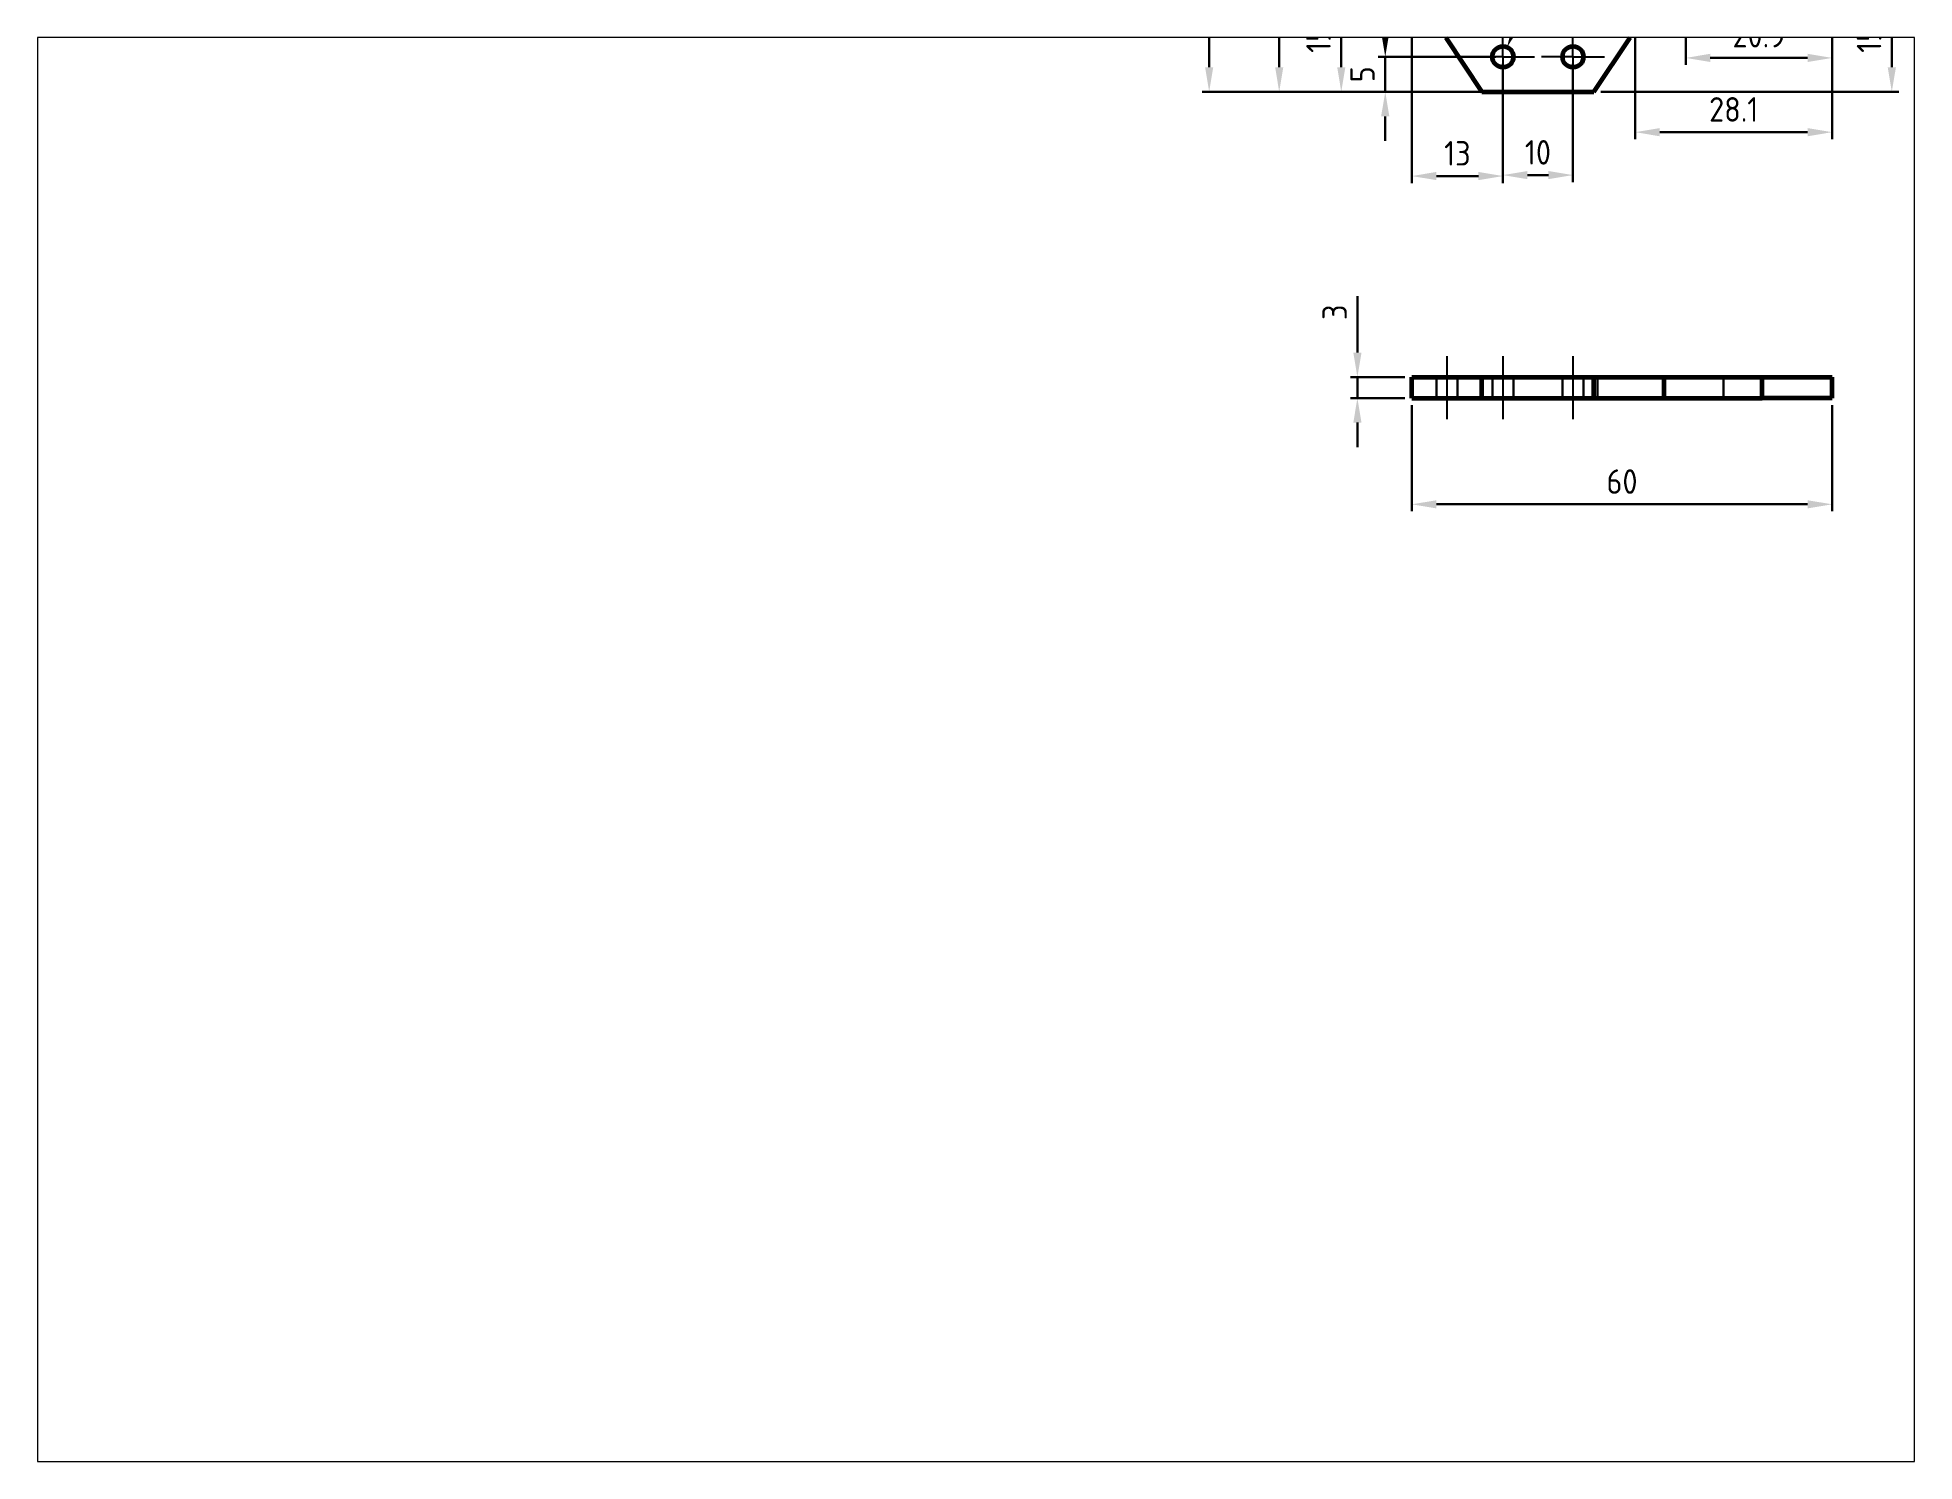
# Paper-space layout 'Layout2' of a CAD drawing. Header units: millimetres. Extents: x 26 to 231, y 20 to 176.
# The model-space entities are those that its viewports show. They can reach past a viewport. Long polylines and large blocks are cut down to what shows.
import ezdxf

# ---------------------------------------------------------------- set-up
doc = ezdxf.new("R2010")
doc.units = ezdxf.units.MM
for name, pattern in [('AM_ISO08W050', [18, 12, -1.5, 3, -1.5]), ('AM_ISO08W050x2', [9, 6, -0.75, 1.5, -0.75]), ('HIDDEN2', [4.7625, 3.175, -1.5875])]:
    doc.linetypes.add(name, pattern=pattern)
doc.layers.get('0').update_dxf_attribs({"lineweight": 60})
for name, color, linetype, lineweight in [('AM_7', 4, 'AM_ISO08W050', 25), ('Annotations', 50, 'Continuous', 30), ('Hidden Line', 7, 'HIDDEN2', 30)]:
    doc.layers.add(name, color=color, linetype=linetype, lineweight=lineweight)
doc.styles.get("Standard").update_dxf_attribs({"font": 'ISOCP.SHX'})
doc.dimstyles.new('AM_ISO', dxfattribs={"dimtxt": 3.5, "dimasz": 3.5, "dimexe": 1, "dimexo": 1, "dimgap": 1.5, "dimtad": 1, "dimdsep": 46, "dimtxsty": 'Standard', "dimcen": 0, "dimclrd": 256, "dimclre": 256, "dimclrt": 2, "dimadec": 0, "dimazin": 2, "dimtp": 0.1, "dimtm": 0.1, "dimtfac": 0.71, "dimtdec": 3, "dimtmove": 0, "dimatfit": 3, "dimfxl": 1, "dimlwd": -1, "dimlwe": -1, "dimarcsym": 1})
doc.dimstyles.new('AM_ISO$3', dxfattribs={"dimtxt": 3.5, "dimasz": 3.5, "dimexe": 1, "dimexo": 1, "dimgap": 1.5, "dimtad": 1, "dimtoh": 1, "dimdsep": 46, "dimtxsty": 'Standard', "dimcen": 0, "dimclrd": 256, "dimclre": 256, "dimclrt": 2, "dimadec": 0, "dimazin": 2, "dimtp": 0.1, "dimtm": 0.1, "dimtfac": 0.71, "dimtdec": 3, "dimtofl": 0, "dimtmove": 0, "dimatfit": 0, "dimfxl": 1, "dimlwd": -1, "dimlwe": -1, "dimarcsym": 1})

# ---------------------------------------------------------------- blocks, each defined once
blk = doc.blocks.new('*D7')
at = {"layer": 'Annotations', "linetype": 'ByBlock', "transparency": 16777216}
for p, q in [((146.23, 238.91), (107.29, 238.91)), ((108.29, 197.41), (108.29, 235.41)), ((146.23, 193.91), (107.29, 193.91))]:
    blk.add_line(p, q, dxfattribs=at)
at = {"layer": 'Annotations', "transparency": 16777216}
for points in [[(107.71, 235.41), (108.87, 235.41), (108.29, 238.91)], [(107.71, 197.41), (108.87, 197.41), (108.29, 193.91)]]:
    blk.add_solid(points, dxfattribs=at)
at = {"layer": 'Defpoints', "color": 0, "transparency": 16777216}
for p in [(108.29, 238.91), (147.23, 238.91), (147.23, 193.91)]:
    blk.add_point(p, dxfattribs=at)
at = {"layer": 'Annotations', "color": 2, "transparency": 16777216, "insert": (105.04, 216.41), "char_height": 3.5, "attachment_point": 5, "rotation": 90}
blk.add_mtext('45', dxfattribs=at)
blk = doc.blocks.new('*D8')
at = {"layer": 'Annotations', "linetype": 'ByBlock', "transparency": 16777216}
for p, q in [((136.23, 208.91), (126.15, 208.91)), ((127.15, 205.41), (127.15, 197.41)), ((146.23, 193.91), (126.15, 193.91))]:
    blk.add_line(p, q, dxfattribs=at)
at = {"layer": 'Annotations', "transparency": 16777216}
for points in [[(126.57, 205.41), (127.73, 205.41), (127.15, 208.91)], [(126.57, 197.41), (127.73, 197.41), (127.15, 193.91)]]:
    blk.add_solid(points, dxfattribs=at)
at = {"layer": 'Defpoints', "color": 0, "transparency": 16777216}
for p in [(137.23, 208.91), (127.15, 193.91), (147.23, 193.91)]:
    blk.add_point(p, dxfattribs=at)
at = {"layer": 'Annotations', "color": 2, "transparency": 16777216, "insert": (123.9, 201.41), "char_height": 3.5, "attachment_point": 5, "rotation": 90}
blk.add_mtext('15', dxfattribs=at)
blk = doc.blocks.new('*D9')
at = {"layer": 'Annotations', "linetype": 'ByBlock', "transparency": 16777216}
for p, q in [((174.23, 208.91), (206.75, 208.91)), ((205.75, 197.41), (205.75, 205.41)), ((164.23, 193.91), (206.75, 193.91))]:
    blk.add_line(p, q, dxfattribs=at)
at = {"layer": 'Annotations', "transparency": 16777216}
for points in [[(205.17, 205.41), (206.34, 205.41), (205.75, 208.91)], [(205.17, 197.41), (206.34, 197.41), (205.75, 193.91)]]:
    blk.add_solid(points, dxfattribs=at)
at = {"layer": 'Defpoints', "color": 0, "transparency": 16777216}
for p in [(173.23, 208.91), (205.75, 208.91), (163.23, 193.91)]:
    blk.add_point(p, dxfattribs=at)
at = {"layer": 'Annotations', "color": 2, "transparency": 16777216, "insert": (202.5, 201.41), "char_height": 3.5, "attachment_point": 5, "rotation": 90}
blk.add_mtext('15', dxfattribs=at)
blk = doc.blocks.new('*D12')
at = {"layer": 'Annotations', "linetype": 'ByBlock', "transparency": 16777216}
for p, q in [((150.23, 197.91), (150.23, 181.02)), ((160.23, 197.91), (160.23, 181.02)), ((153.73, 182.02), (156.73, 182.02))]:
    blk.add_line(p, q, dxfattribs=at)
at = {"layer": 'Annotations', "transparency": 16777216}
for points in [[(153.73, 182.6), (153.73, 181.44), (150.23, 182.02)], [(156.73, 182.6), (156.73, 181.44), (160.23, 182.02)]]:
    blk.add_solid(points, dxfattribs=at)
at = {"layer": 'Defpoints', "color": 0, "transparency": 16777216}
for p in [(150.23, 198.91), (160.23, 198.91), (160.23, 182.02)]:
    blk.add_point(p, dxfattribs=at)
at = {"layer": 'Annotations', "color": 2, "transparency": 16777216, "insert": (155.23, 185.27), "char_height": 3.5, "attachment_point": 5}
blk.add_mtext('10', dxfattribs=at)
blk = doc.blocks.new('*D13')
at = {"layer": 'Annotations', "linetype": 'ByBlock', "transparency": 16777216}
for p, q in [((133.43, 202.41), (133.43, 205.91)), ((149.23, 198.91), (132.43, 198.91)), ((133.43, 193.91), (133.43, 198.91)), ((147.77, 193.91), (132.43, 193.91)), ((133.43, 190.41), (133.43, 186.91))]:
    blk.add_line(p, q, dxfattribs=at)
at = {"layer": 'Annotations', "transparency": 16777216}
for points in [[(132.84, 202.41), (134.01, 202.41), (133.43, 198.91)], [(132.84, 190.41), (134.01, 190.41), (133.43, 193.91)]]:
    blk.add_solid(points, dxfattribs=at)
at = {"layer": 'Defpoints', "color": 0, "transparency": 16777216}
for p in [(133.43, 198.91), (150.23, 198.91), (148.77, 193.91)]:
    blk.add_point(p, dxfattribs=at)
at = {"layer": 'Annotations', "color": 2, "transparency": 16777216, "insert": (130.18, 196.41), "char_height": 3.5, "attachment_point": 5, "rotation": 90}
blk.add_mtext('5', dxfattribs=at)
blk = doc.blocks.new('*D15')
at = {"layer": 'Annotations', "linetype": 'ByBlock', "transparency": 16777216}
for p, q in [((152.21, 203.5), (153.71, 206.99)), ((153.71, 206.99), (164.8, 206.99))]:
    blk.add_line(p, q, dxfattribs=at)
at = {"layer": 'Annotations', "transparency": 16777216}
blk.add_solid([(151.67, 203.73), (152.74, 203.27), (150.82, 200.29)], dxfattribs=at)
at = {"layer": 'Defpoints', "color": 0, "transparency": 16777216}
for p in [(150.82, 200.29), (149.64, 197.53)]:
    blk.add_point(p, dxfattribs=at)
at = {"layer": 'Annotations', "color": 2, "transparency": 16777216, "insert": (160.01, 210.24), "char_height": 3.5, "attachment_point": 5}
blk.add_mtext('3x∅3', dxfattribs=at)
blk = doc.blocks.new('*D16')
at = {"layer": 'Annotations', "linetype": 'ByBlock', "transparency": 16777216}
for p, q in [((176.33, 217.91), (176.33, 197.75)), ((197.23, 217.91), (197.23, 197.75)), ((193.73, 198.75), (179.83, 198.75))]:
    blk.add_line(p, q, dxfattribs=at)
at = {"layer": 'Annotations', "transparency": 16777216}
for points in [[(179.83, 199.34), (179.83, 198.17), (176.33, 198.75)], [(193.73, 199.34), (193.73, 198.17), (197.23, 198.75)]]:
    blk.add_solid(points, dxfattribs=at)
at = {"layer": 'Defpoints', "color": 0, "transparency": 16777216}
for p in [(176.33, 218.91), (197.23, 218.91), (176.33, 198.75)]:
    blk.add_point(p, dxfattribs=at)
at = {"layer": 'Annotations', "color": 2, "transparency": 16777216, "insert": (186.78, 202), "char_height": 3.5, "attachment_point": 5}
blk.add_mtext('20.9', dxfattribs=at)
blk = doc.blocks.new('*D17')
at = {"layer": 'Annotations', "linetype": 'ByBlock', "transparency": 16777216}
for p, q in [((169.13, 217.91), (169.13, 187.15)), ((197.23, 217.91), (197.23, 187.15)), ((193.73, 188.15), (172.63, 188.15))]:
    blk.add_line(p, q, dxfattribs=at)
at = {"layer": 'Annotations', "transparency": 16777216}
for points in [[(172.63, 188.73), (172.63, 187.56), (169.13, 188.15)], [(193.73, 188.73), (193.73, 187.56), (197.23, 188.15)]]:
    blk.add_solid(points, dxfattribs=at)
at = {"layer": 'Defpoints', "color": 0, "transparency": 16777216}
for p in [(169.13, 218.91), (197.23, 218.91), (169.13, 188.15)]:
    blk.add_point(p, dxfattribs=at)
at = {"layer": 'Annotations', "color": 2, "transparency": 16777216, "insert": (183.18, 191.4), "char_height": 3.5, "attachment_point": 5}
blk.add_mtext('28.1', dxfattribs=at)
blk = doc.blocks.new('*D18')
at = {"layer": 'Annotations', "linetype": 'ByBlock', "transparency": 16777216}
for p, q in [((129.45, 156.67), (129.45, 164.72)), ((136.23, 153.17), (128.45, 153.17)), ((129.45, 150.17), (129.45, 153.17)), ((136.23, 150.17), (128.45, 150.17)), ((129.45, 146.67), (129.45, 143.17))]:
    blk.add_line(p, q, dxfattribs=at)
at = {"layer": 'Annotations', "transparency": 16777216}
for points in [[(128.87, 156.67), (130.04, 156.67), (129.45, 153.17)], [(128.87, 146.67), (130.04, 146.67), (129.45, 150.17)]]:
    blk.add_solid(points, dxfattribs=at)
at = {"layer": 'Defpoints', "color": 0, "transparency": 16777216}
for p in [(129.45, 153.17), (137.23, 153.17), (137.23, 150.17)]:
    blk.add_point(p, dxfattribs=at)
at = {"layer": 'Annotations', "color": 2, "transparency": 16777216, "insert": (126.2, 162.44), "char_height": 3.5, "attachment_point": 5, "rotation": 90}
blk.add_mtext('3', dxfattribs=at)
blk = doc.blocks.new('*D19')
at = {"layer": 'Annotations', "linetype": 'ByBlock', "transparency": 16777216}
for p, q in [((137.23, 149.17), (137.23, 134.01)), ((197.23, 149.17), (197.23, 134.01)), ((140.73, 135.01), (193.73, 135.01))]:
    blk.add_line(p, q, dxfattribs=at)
at = {"layer": 'Annotations', "transparency": 16777216}
for points in [[(140.73, 135.59), (140.73, 134.43), (137.23, 135.01)], [(193.73, 135.59), (193.73, 134.43), (197.23, 135.01)]]:
    blk.add_solid(points, dxfattribs=at)
at = {"layer": 'Defpoints', "color": 0, "transparency": 16777216}
for p in [(137.23, 150.17), (197.23, 150.17), (197.23, 135.01)]:
    blk.add_point(p, dxfattribs=at)
at = {"layer": 'Annotations', "color": 2, "transparency": 16777216, "insert": (167.23, 138.26), "char_height": 3.5, "attachment_point": 5}
blk.add_mtext('60', dxfattribs=at)
blk = doc.blocks.new('*D22')
at = {"layer": 'Annotations', "linetype": 'ByBlock', "transparency": 16777216}
for p, q in [((137.23, 207.91), (137.23, 180.88)), ((150.23, 197.91), (150.23, 180.88)), ((140.73, 181.88), (146.73, 181.88))]:
    blk.add_line(p, q, dxfattribs=at)
at = {"layer": 'Annotations', "transparency": 16777216}
for points in [[(140.73, 182.47), (140.73, 181.3), (137.23, 181.88)], [(146.73, 182.47), (146.73, 181.3), (150.23, 181.88)]]:
    blk.add_solid(points, dxfattribs=at)
at = {"layer": 'Defpoints', "color": 0, "transparency": 16777216}
for p in [(137.23, 208.91), (150.23, 198.91), (150.23, 181.88)]:
    blk.add_point(p, dxfattribs=at)
at = {"layer": 'Annotations', "color": 2, "transparency": 16777216, "insert": (143.73, 185.13), "char_height": 3.5, "attachment_point": 5}
blk.add_mtext('13', dxfattribs=at)
blk = doc.blocks.new('*D23')
at = {"layer": 'Annotations', "linetype": 'ByBlock', "transparency": 16777216}
for p, q in [((141.23, 218.91), (117.29, 218.91)), ((118.29, 197.41), (118.29, 215.41)), ((146.23, 193.91), (117.29, 193.91))]:
    blk.add_line(p, q, dxfattribs=at)
at = {"layer": 'Annotations', "transparency": 16777216}
for points in [[(117.71, 215.41), (118.87, 215.41), (118.29, 218.91)], [(117.71, 197.41), (118.87, 197.41), (118.29, 193.91)]]:
    blk.add_solid(points, dxfattribs=at)
at = {"layer": 'Defpoints', "color": 0, "transparency": 16777216}
for p in [(118.29, 218.91), (142.23, 218.91), (147.23, 193.91)]:
    blk.add_point(p, dxfattribs=at)
at = {"layer": 'Annotations', "color": 2, "transparency": 16777216, "insert": (115.04, 206.41), "char_height": 3.5, "attachment_point": 5, "rotation": 90}
blk.add_mtext('25', dxfattribs=at)

msp = doc.modelspace()

# ---------------------------------------------------------------- linework, layer by layer
for p, q in [((137.229, 208.908), (147.229, 193.908)), ((163.229, 193.908), (173.229, 208.908)), ((147.229, 193.908), (163.229, 193.908)), ((137.229, 150.171), (137.229, 153.171)), ((137.229, 153.171), (147.229, 153.171)), ((147.229, 150.171), (147.229, 153.171)), ((147.229, 153.171), (163.229, 153.171)), ((163.229, 150.171), (163.229, 153.171)), ((163.229, 153.171), (173.229, 153.171)), ((173.229, 150.171), (173.229, 153.171)), ((173.229, 153.171), (187.229, 153.171)), ((187.229, 150.171), (187.229, 153.171)), ((187.229, 153.171), (197.229, 153.171)), ((197.229, 150.171), (197.229, 153.171)), ((137.229, 150.171), (147.229, 150.171)), ((147.229, 150.171), (163.229, 150.171)), ((163.229, 150.171), (173.229, 150.171)), ((173.229, 150.171), (187.229, 150.171)), ((197.229, 150.171), (187.229, 150.171))]:
    msp.add_line(p, q)
for centre in [(150.229, 198.908), (160.229, 198.908)]:
    msp.add_circle(centre, 1.5)
at = {"layer": 'AM_7', "linetype": 'AM_ISO08W050x2'}
for p, q in [((150.229, 198.908), (150.229, 203.408)), ((160.229, 198.908), (160.229, 203.408)), ((150.229, 198.908), (145.729, 198.908)), ((150.229, 198.908), (154.729, 198.908)), ((150.229, 198.908), (150.229, 194.408)), ((160.229, 198.908), (155.729, 198.908)), ((160.229, 198.908), (164.729, 198.908)), ((160.229, 198.908), (160.229, 194.408)), ((142.229, 156.171), (142.229, 147.171)), ((150.229, 156.171), (150.229, 147.171)), ((160.229, 156.171), (160.229, 147.171))]:
    msp.add_line(p, q, dxfattribs=at)
at = {"layer": 'Hidden Line'}
for p, q in [((140.729, 153.171), (140.729, 150.171)), ((143.729, 153.171), (143.729, 150.171)), ((148.729, 153.171), (148.729, 150.171)), ((151.729, 153.171), (151.729, 150.171)), ((158.729, 153.171), (158.729, 150.171)), ((161.729, 153.171), (161.729, 150.171)), ((163.729, 153.171), (163.729, 150.171)), ((181.729, 153.171), (181.729, 150.171))]:
    msp.add_line(p, q, dxfattribs=at)

# ---------------------------------------------------------------- dimensions: what is measured, and where the dimension line sits
at = {"layer": 'Annotations'}
for base, p1, p2, picture, middle in [((108.289, 238.908), (147.229, 193.908), (147.229, 238.908), '*D7', (108.289, 216.408)), ((118.29, 218.908), (147.229, 193.908), (142.229, 218.908), '*D23', (118.29, 206.408)), ((127.151, 193.908), (137.229, 208.908), (147.229, 193.908), '*D8', (127.151, 201.408)), ((133.427, 198.908), (148.767, 193.908), (150.229, 198.908), '*D13', (133.427, 196.408))]:
    dim = msp.add_linear_dim(base=base, p1=p1, p2=p2, angle=90, dimstyle='AM_ISO', dxfattribs=at)
    dim.commit()
    dim.dimension.update_dxf_attribs({"geometry": picture, "text_midpoint": middle, "dimtype": 160})
for base, p1, p2, picture, middle in [((169.129, 188.146), (197.229, 218.908), (169.129, 218.908), '*D17', (183.179, 191.396)), ((176.329, 198.755), (197.229, 218.908), (176.329, 218.908), '*D16', (186.779, 202.005)), ((150.229, 181.883), (137.229, 208.908), (150.229, 198.908), '*D22', (143.729, 185.133))]:
    dim = msp.add_linear_dim(base=base, p1=p1, p2=p2, dimstyle='AM_ISO', dxfattribs=at)
    dim.commit()
    dim.dimension.update_dxf_attribs({"geometry": picture, "text_midpoint": middle})
dim = msp.add_diameter_dim_2p(p1=(149.635, 197.53), p2=(150.822, 200.285), text='3x<>', dimstyle='AM_ISO$3', dxfattribs=at)
dim.commit()
dim.dimension.update_dxf_attribs({"geometry": '*D15', "text_midpoint": (160.007, 206.99), "dimtype": 163})
for base, p1, p2, picture, middle in [((205.753, 208.908), (163.229, 193.908), (173.229, 208.908), '*D9', (202.503, 201.408)), ((129.454, 153.171), (137.229, 150.171), (137.229, 153.171), '*D18', (126.204, 162.444))]:
    dim = msp.add_linear_dim(base=base, p1=p1, p2=p2, angle=90, dimstyle='AM_ISO', dxfattribs=at)
    dim.commit()
    dim.dimension.update_dxf_attribs({"geometry": picture, "text_midpoint": middle})
for base, p1, p2, picture, middle in [((160.229, 182.019), (150.229, 198.908), (160.229, 198.908), '*D12', (155.229, 182.019)), ((197.229, 135.009), (137.229, 150.171), (197.229, 150.171), '*D19', (167.229, 135.009))]:
    dim = msp.add_linear_dim(base=base, p1=p1, p2=p2, dimstyle='AM_ISO', dxfattribs=at)
    dim.commit()
    dim.dimension.update_dxf_attribs({"geometry": picture, "text_midpoint": middle, "dimtype": 160})

psp = doc.layouts.new('Layout2')

# ---------------------------------------------------------------- viewports
at = {"layer": '0'}
psp.add_viewport(center=(128.5, 97.5), size=(205.6, 156), view_center_point=(75, 100), view_height=203.3241, dxfattribs=at)

doc.saveas('drawing.dxf')
